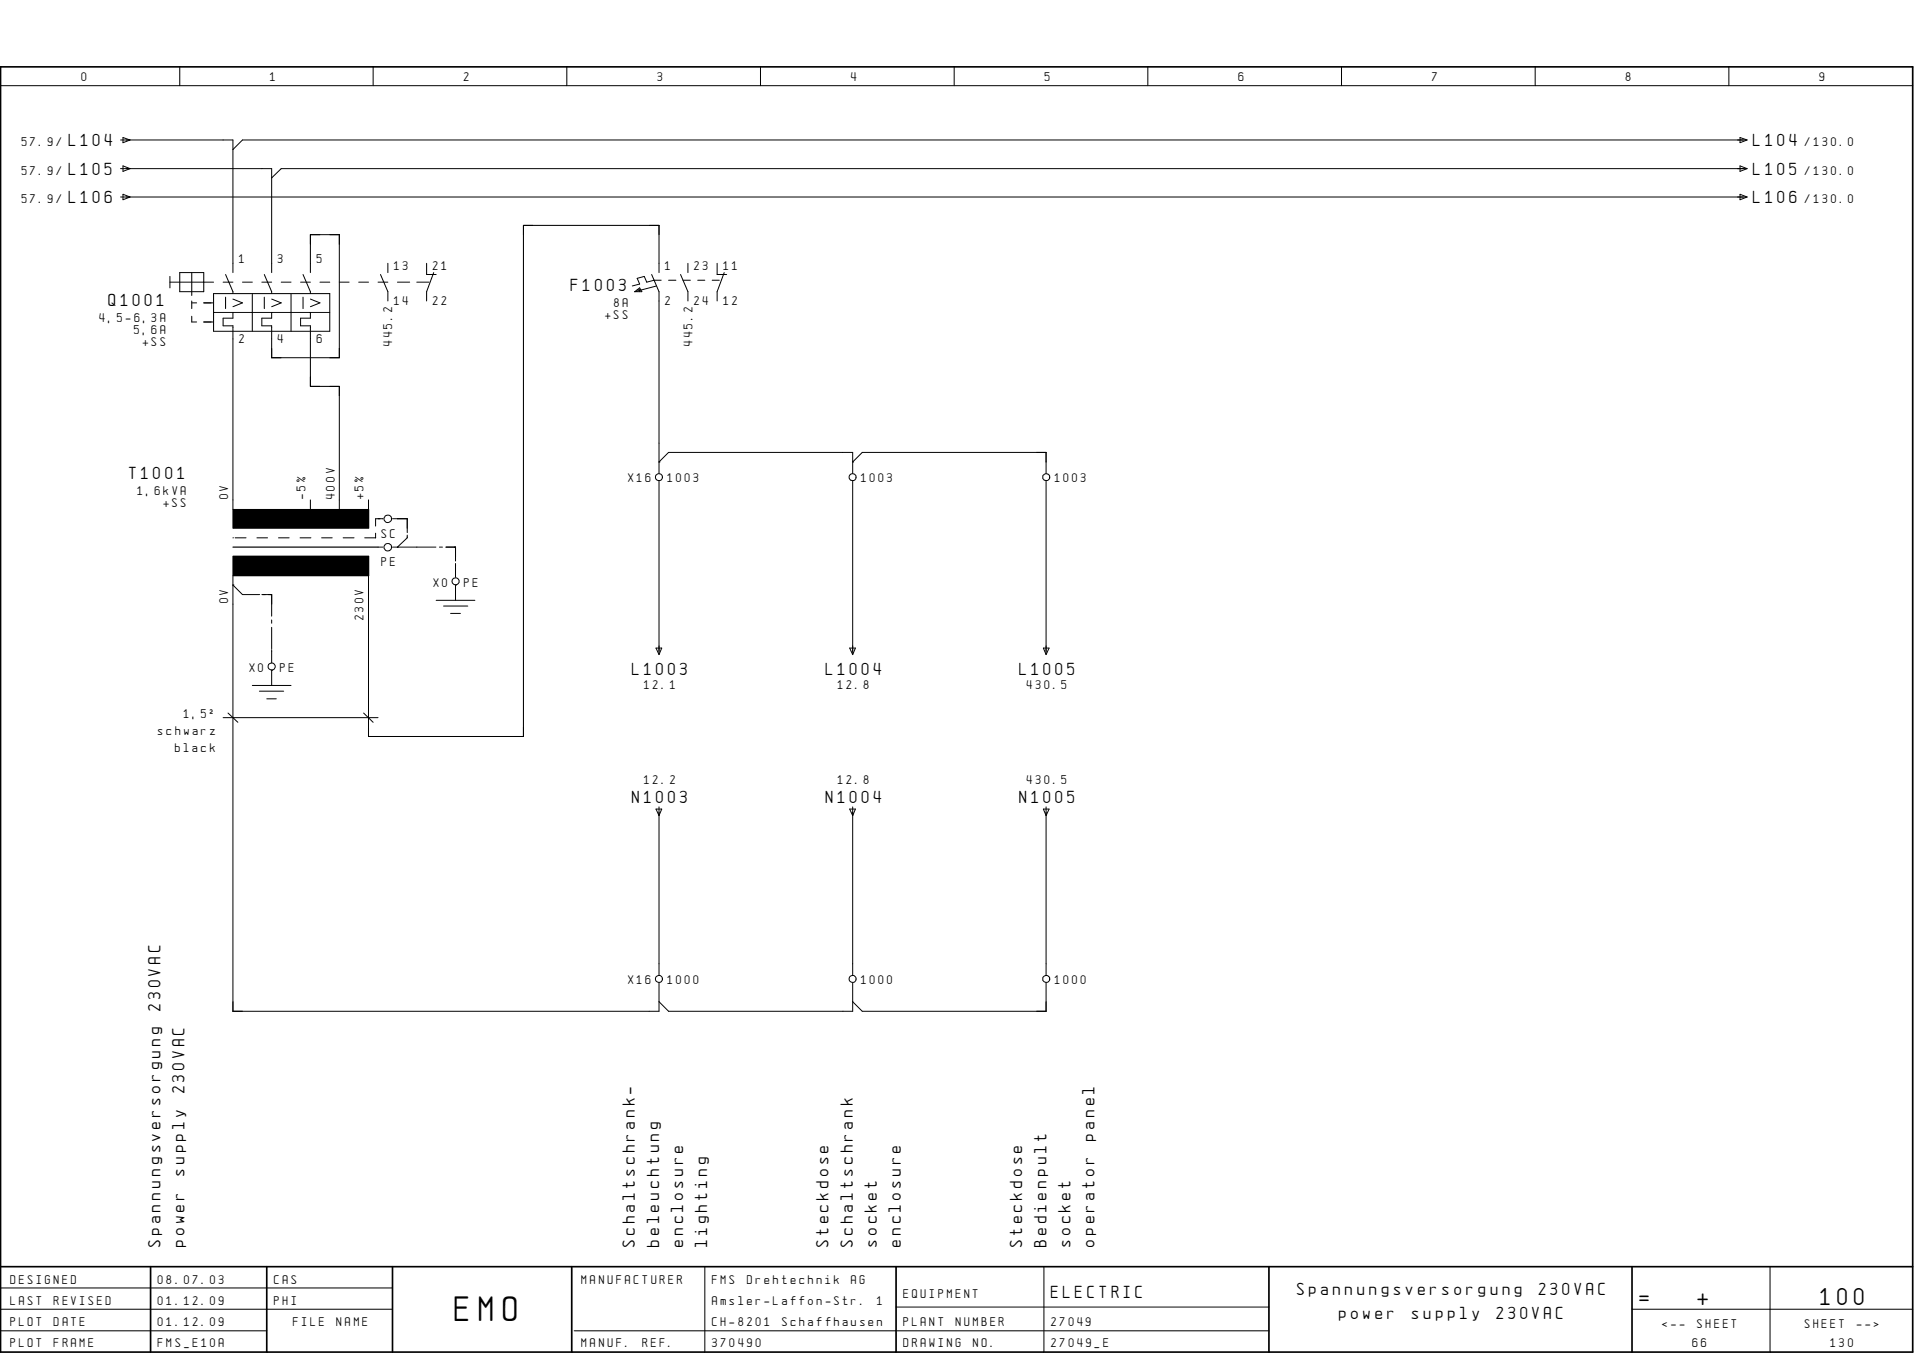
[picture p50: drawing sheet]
<svg xmlns="http://www.w3.org/2000/svg" width="297mm" height="210mm" viewBox="0 0 297 210" stroke-linecap="round" stroke-linejoin="round" font-family="sans-serif">
<defs><g id="words">
<text font-size="4.4" x="70.6" y="205">EMO</text>
<g font-size="3">
<text x="254.4" y="202.4">=</text>
<text x="263.4" y="202.4">+</text>
<text x="282.5" y="202.4">100</text>
</g>
<g font-size="2.2">
<text x="10.7" y="22.7">L104</text>
<text x="272.1" y="22.7">L104</text>
<text x="10.7" y="27.1">L105</text>
<text x="272.1" y="27.1">L105</text>
<text x="10.7" y="31.5">L106</text>
<text x="272.1" y="31.5">L106</text>
<text x="16.8" y="47.4">Q1001</text>
<text x="88.6" y="45.1">F1003</text>
<text x="20.1" y="74.3">T1001</text>
<text x="98.1" y="104.7">L1003</text>
<text x="128.1" y="104.7">L1004</text>
<text x="158.2" y="104.7">L1005</text>
<text x="98.1" y="124.6">N1003</text>
<text x="128.1" y="124.6">N1004</text>
<text x="158.2" y="124.6">N1005</text>
<text x="24.9" y="156.8" transform="rotate(-90 24.9 156.8)">230VAC</text>
<text x="28.6" y="169.6" transform="rotate(-90 28.6 169.6)">230VAC</text>
<text x="169.8" y="177" transform="rotate(-90 169.8 177)">panel</text>
<text x="28.6" y="182.5" transform="rotate(-90 28.6 182.5)">supply</text>
<text x="24.9" y="193.5" transform="rotate(-90 24.9 193.5)">Spannungsversorgung</text>
<text x="28.6" y="193.5" transform="rotate(-90 28.6 193.5)">power</text>
<text x="98.5" y="193.5" transform="rotate(-90 98.5 193.5)">Schaltschrank-</text>
<text x="102.3" y="193.5" transform="rotate(-90 102.3 193.5)">beleuchtung</text>
<text x="106" y="193.5" transform="rotate(-90 106 193.5)">enclosure</text>
<text x="109.7" y="193.5" transform="rotate(-90 109.7 193.5)">lighting</text>
<text x="128.6" y="193.5" transform="rotate(-90 128.6 193.5)">Steckdose</text>
<text x="132.3" y="193.5" transform="rotate(-90 132.3 193.5)">Schaltschrank</text>
<text x="136.1" y="193.5" transform="rotate(-90 136.1 193.5)">socket</text>
<text x="139.8" y="193.5" transform="rotate(-90 139.8 193.5)">enclosure</text>
<text x="158.6" y="193.5" transform="rotate(-90 158.6 193.5)">Steckdose</text>
<text x="162.4" y="193.5" transform="rotate(-90 162.4 193.5)">Bedienpult</text>
<text x="166.1" y="193.5" transform="rotate(-90 166.1 193.5)">socket</text>
<text x="169.8" y="193.5" transform="rotate(-90 169.8 193.5)">operator</text>
<text x="163.1" y="201.3">ELECTRIC</text>
<text x="201.3" y="201">Spannungsversorgung</text>
<text x="238.8" y="201">230VAC</text>
<text x="207.9" y="204.6">power</text>
<text x="219.1" y="204.6">supply</text>
<text x="232.2" y="204.6">230VAC</text>
</g>
<g font-size="1.6">
<text x="12.7" y="12.6">0</text>
<text x="41.9" y="12.6">1</text>
<text x="72" y="12.6">2</text>
<text x="102.1" y="12.6">3</text>
<text x="132.1" y="12.6">4</text>
<text x="162.1" y="12.6">5</text>
<text x="192.2" y="12.6">6</text>
<text x="222.2" y="12.6">7</text>
<text x="252.3" y="12.6">8</text>
<text x="282.4" y="12.6">9</text>
<text x="3.4" y="22.7">57.9/</text>
<text x="280.1" y="22.7">/130.0</text>
<text x="3.4" y="27.1">57.9/</text>
<text x="280.1" y="27.1">/130.0</text>
<text x="3.4" y="31.5">57.9/</text>
<text x="280.1" y="31.5">/130.0</text>
<text x="37.1" y="40.8">1</text>
<text x="43.1" y="40.8">3</text>
<text x="49.1" y="40.8">5</text>
<text x="61.2" y="42">13</text>
<text x="67.2" y="42">21</text>
<text x="103.2" y="42">1</text>
<text x="107.7" y="42">23</text>
<text x="112.3" y="42">11</text>
<text x="61.2" y="47.4">14</text>
<text x="67.2" y="47.4">22</text>
<text x="95.3" y="47.7">8A</text>
<text x="103.2" y="47.4">2</text>
<text x="107.7" y="47.4">24</text>
<text x="112.3" y="47.4">12</text>
<text x="15.4" y="50">4,5-6,3A</text>
<text x="20.8" y="51.8">5,6A</text>
<text x="22.2" y="53.7">+SS</text>
<text x="37.1" y="53.3">2</text>
<text x="43.1" y="53.3">4</text>
<text x="49.1" y="53.3">6</text>
<text x="60.9" y="53.7" transform="rotate(-90 60.9 53.7)">445.2</text>
<text x="93.9" y="49.5">+SS</text>
<text x="107.5" y="53.7" transform="rotate(-90 107.5 53.7)">445.2</text>
<text x="21.3" y="76.8">1,6kVA</text>
<text x="35.4" y="77.4" transform="rotate(-90 35.4 77.4)">0V</text>
<text x="47.4" y="77.4" transform="rotate(-90 47.4 77.4)">-5%</text>
<text x="51.9" y="77.4" transform="rotate(-90 51.9 77.4)">400V</text>
<text x="56.4" y="77.4" transform="rotate(-90 56.4 77.4)">+5%</text>
<text x="97.5" y="74.8">X16</text>
<text x="103.6" y="74.8">1003</text>
<text x="133.6" y="74.8">1003</text>
<text x="163.7" y="74.8">1003</text>
<text x="25.4" y="78.7">+SS</text>
<text x="59.2" y="83.4">SC</text>
<text x="59.2" y="87.8">PE</text>
<text x="35.4" y="93.6" transform="rotate(-90 35.4 93.6)">0V</text>
<text x="67.3" y="91">X0</text>
<text x="72" y="91">PE</text>
<text x="56.4" y="96.2" transform="rotate(-90 56.4 96.2)">230V</text>
<text x="38.7" y="104.2">X0</text>
<text x="43.5" y="104.2">PE</text>
<text x="99.9" y="106.8">12.1</text>
<text x="130" y="106.8">12.8</text>
<text x="159.4" y="106.8">430.5</text>
<text x="28.5" y="111.3">1,5ý</text>
<text x="24.5" y="114">schwarz</text>
<text x="27.2" y="116.6">black</text>
<text x="99.9" y="121.6">12.2</text>
<text x="130" y="121.6">12.8</text>
<text x="159.4" y="121.6">430.5</text>
<text x="97.5" y="152.7">X16</text>
<text x="103.6" y="152.7">1000</text>
<text x="133.6" y="152.7">1000</text>
<text x="163.7" y="152.7">1000</text>
<text x="1.6" y="199.1">DESIGNED</text>
<text x="1.6" y="202.4">LAST</text>
<text x="8.4" y="202.4">REVISED</text>
<text x="24.5" y="199.1">08.07.03</text>
<text x="24.5" y="202.4">01.12.09</text>
<text x="42.5" y="199.1">CAS</text>
<text x="42.5" y="202.4">PHI</text>
<text x="90.3" y="199.1">MANUFACTURER</text>
<text x="110.5" y="202.4">Amsler-Laffon-Str.</text>
<text x="110.5" y="199.1">FMS</text>
<text x="115.9" y="199.1">Drehtechnik</text>
<text x="132.1" y="199.1">AG</text>
<text x="136.1" y="202.4">1</text>
<text x="140.2" y="201.3">EQUIPMENT</text>
<text x="1.6" y="205.7">PLOT</text>
<text x="1.6" y="209">PLOT</text>
<text x="8.4" y="205.7">DATE</text>
<text x="8.4" y="209">FRAME</text>
<text x="24.5" y="205.7">01.12.09</text>
<text x="24.5" y="209">FMS_E10A</text>
<text x="45.5" y="205.7">FILE</text>
<text x="52.2" y="205.7">NAME</text>
<text x="90.3" y="209">MANUF.</text>
<text x="99.7" y="209">REF.</text>
<text x="110.5" y="209">370490</text>
<text x="110.5" y="205.7">CH-8201</text>
<text x="121.4" y="205.7">Schaffhausen</text>
<text x="140.2" y="205.7">PLANT</text>
<text x="140.2" y="209">DRAWING</text>
<text x="148.3" y="205.7">NUMBER</text>
<text x="151" y="209">NO.</text>
<text x="163.1" y="205.7">27049</text>
<text x="163.1" y="209">27049_E</text>
<text x="258" y="206.1">&lt;--</text>
<text x="262.7" y="209">66</text>
<text x="263.4" y="206.1">SHEET</text>
<text x="280.1" y="206.1">SHEET</text>
<text x="284.1" y="209">130</text>
<text x="288.2" y="206.1">--&gt;</text>
</g>
</g></defs>
<g fill="none" stroke="#000" stroke-width=".16">
<path d="M.1 13.3h296.7M27.9 10.4v2.9M57.9 10.4v2.9M88 10.4v2.9M118 10.4v2.9M148.1 10.4v2.9M178.1 10.4v2.9M208.2 10.4v2.9M238.2 10.4v2.9M268.3 10.4v2.9M18.7 21.7h17.4v20.6M18.7 26.2h23.5v16.1"/>
<path d="M18.7 30.6h252.4M19.1 21.3l1.1 .4-1.1 .4zM19.1 25.7l1.1 .5-1.1 .4zM19.1 30.1l1.1 .5-1.1 .4zM270 21.3l1.1 .4-1.1 .4zM270 25.7l1.1 .5-1.1 .4zM270 30.1l1.1 .5-1.1 .4zM271.1 21.7h-233.5l-1.5 1.5M271.1 26.2h-227.5l-1.4 1.4M26.4 43.8h6.7M26.4 42.9v1.8M27.9 42.3h3.7v3h-3.7z"/>
<path d="M29.8 47h.7M29.8 49.1v.9h.7M29.8 42.3v3.5M29.8 46.7v1.2M31.6 47h1.5M31.6 50h1.5M33.1 45.6h18.1v5.8h-18.1zM33.1 48.5h18.1M34.6 43.8h1.5M35 42.6l1.1 2.7v.3M35 46.1v1.8M36.1 48.5v.9h-1.5v1.1h1.5v28.5"/>
<path d="M36.1 46.4l1.5 .6-1.5 .6M37.6 43.8h1.6M39.2 45.6v5.8M40.6 43.8h1.6M41 42.6l1.2 2.7v.3M41 46.1v1.8M42.2 46.4l1.4 .6-1.4 .6M43.6 43.8h1.6M45.2 45.6v5.8M46.6 43.8h1.6M47 42.6l1.2 2.7v.3M47 46.1v1.8"/>
<path d="M48.2 42.3v-5.9h4.5v19.1h-10.5v-5h-1.6v-1.1h1.6v-.9M48.2 48.5v.9h-1.6v1.1h1.6v9.4h4.5v19.1M48.2 46.4l1.5 .6-1.5 .6M49.7 43.8h1.5M52.7 43.8h1.5M55.7 43.8h1.5M58.7 43.8h1.5M59.1 42.6l1.1 2.7v1.4M60.2 40.9v1.4M61.7 43.8h1.9M64.7 43.8h1.9M66.2 40.9v1.7h1.5"/>
<path d="M67.3 42.3l-1.1 3v1.4M98.5 45.3l.8-.6 .3 .6zM98.9 45h.4v.3M101.1 42.6l1.2 2.7v28.1M101.9 44.4l-3.4 .9M102.3 42.3v-7.3h-21.1v79.3h-24v-25M102.6 43.5h-1.1l-1.1 .3-.4-.9-1.1 .3 .4 .9-1.2 .3M103.8 43.5h1.1M105.6 42.6l1.2 2.7v1.4M106 43.5h1.1M106.8 40.9v1.4M108.3 43.5h1.1"/>
<path d="M110.5 43.5h1.1M111.3 40.9v1.7h1.5M112.4 42.3l-1.1 3v1.4M36.1 79h21.1v3h-21.1zM48.2 77.6v1.4M57.2 77.6v1.4M102.3 71.7h.1M102.3 74.6v26.9M102.3 71.7l1.5-1.5h28.5v3.2M132.3 71.7h.1M132.3 71.7l1.5-1.5h28.5v3.2M132.3 74.6v26.9"/>
<path d="M162 73.6a.58 .58 0 0 1 .7 0 .58 .58 0 0 1 .2 .6 .58 .58 0 0 1-.5 .4 .58 .58 0 0 1-.6-.3v-.5zM162.3 74.6v26.9M36.1 86.3h21.1v3h-21.1zM36.1 90.8h.1M36.1 89.3v67.6h66.2v-4.5M36.1 90.8l1.5 1.4h2.7M36.1 83.4h.1M36.5 83.4h1.7M39.9 83.4h1.6M40.6 92.2h1.6v3.4M42.2 96.2v.5M42.2 97.3v3.4"/>
<path d="M43.2 83.4h1.7M46.6 83.4h1.7M49.9 83.4h1.7M53.3 83.4h1.6M58.3 82.7v.7h-1.7M58.7 84.9h.7M59.4 80.5h-1.1v1.1M60.9 80.5h2.3v2.1M60.9 84.9h6.7M61.7 84.9h.1M63.2 83v.4l-1.5 1.5M67.7 93.1h6"/>
<path d="M68.2 84.9h.5M68.8 94h3.8M69.2 84.9h1.5v2.1M69.9 95.2h1.6M70.7 90.8h.1M70.7 87.4v2.2M70.7 90.8v2.3M34.6 111.3h24.1M35.4 110.6l1.5 1.5M39.2 106.3h6M40.3 107.2h3.7M41.4 108.4h1.5"/>
<path d="M42.2 104h.1M42.2 100.8v2M42.2 104v2.3M56.4 110.6l1.5 1.5M101.8 100.5h.9l-.4 1.1zM131.9 100.5h.9l-.5 1.1zM161.9 100.5h.9l-.5 1.1zM101.8 125.5h.9l-.4 1zM102.3 125.2v26.1M131.9 125.5h.9l-.5 1zM132.3 125.2v26.1M161.9 125.5h.9l-.5 1z"/>
<path d="M162.3 125.2v26.1M132.3 152.4v4.5h-28.5l-1.5-1.5M162 151.5a.57 .57 0 0 1 .7 0 .57 .57 0 0 1 .2 .6 .58 .58 0 0 1-.5 .3 .58 .58 0 0 1-.6-.3v-.5zM162.3 152.4v4.5h-28.5l-1.5-1.5M.1 199.8h60.8M109.4 196.5v13.3M162 196.5v13.3M274.7 196.5v13.3M.1 203.1h60.8M.1 206.5h41.3M89.1 206.5h107.8M139.1 202.8h57.8"/>
<path d="M253.3 203.1h43.5"/>
<circle cx="102.3" cy="74" r=".55"/>
<circle cx="132.3" cy="74.1" r=".56"/>
<circle cx="60.2" cy="80.5" r=".59"/>
<circle cx="60.2" cy="84.9" r=".59"/>
<circle cx="70.7" cy="90.2" r=".55"/>
<circle cx="42.2" cy="103.4" r=".54"/>
<circle cx="102.3" cy="151.9" r=".54"/>
<circle cx="132.3" cy="151.9" r=".55"/>
</g>
<path d="M.1 10.4h296.7v199.4h-296.7zM.1 196.5h296.7M23.4 196.5v13.3M41.4 196.5v13.3M60.9 196.5v13.3M88.7 196.5v13.3M139.1 196.5v13.3M196.9 196.5v13.3M253.3 196.5v13.3" fill="none" stroke="#000" stroke-width=".26"/>
<path d="M36.1 79h21.1v3h-21.1zM36.1 86.3h21.1v3h-21.1z" fill="#000"/>
<path d="M36.1 84.9h22.6" fill="none" stroke="#000" stroke-width=".19"/>
<use href="#words"/>
</svg>
